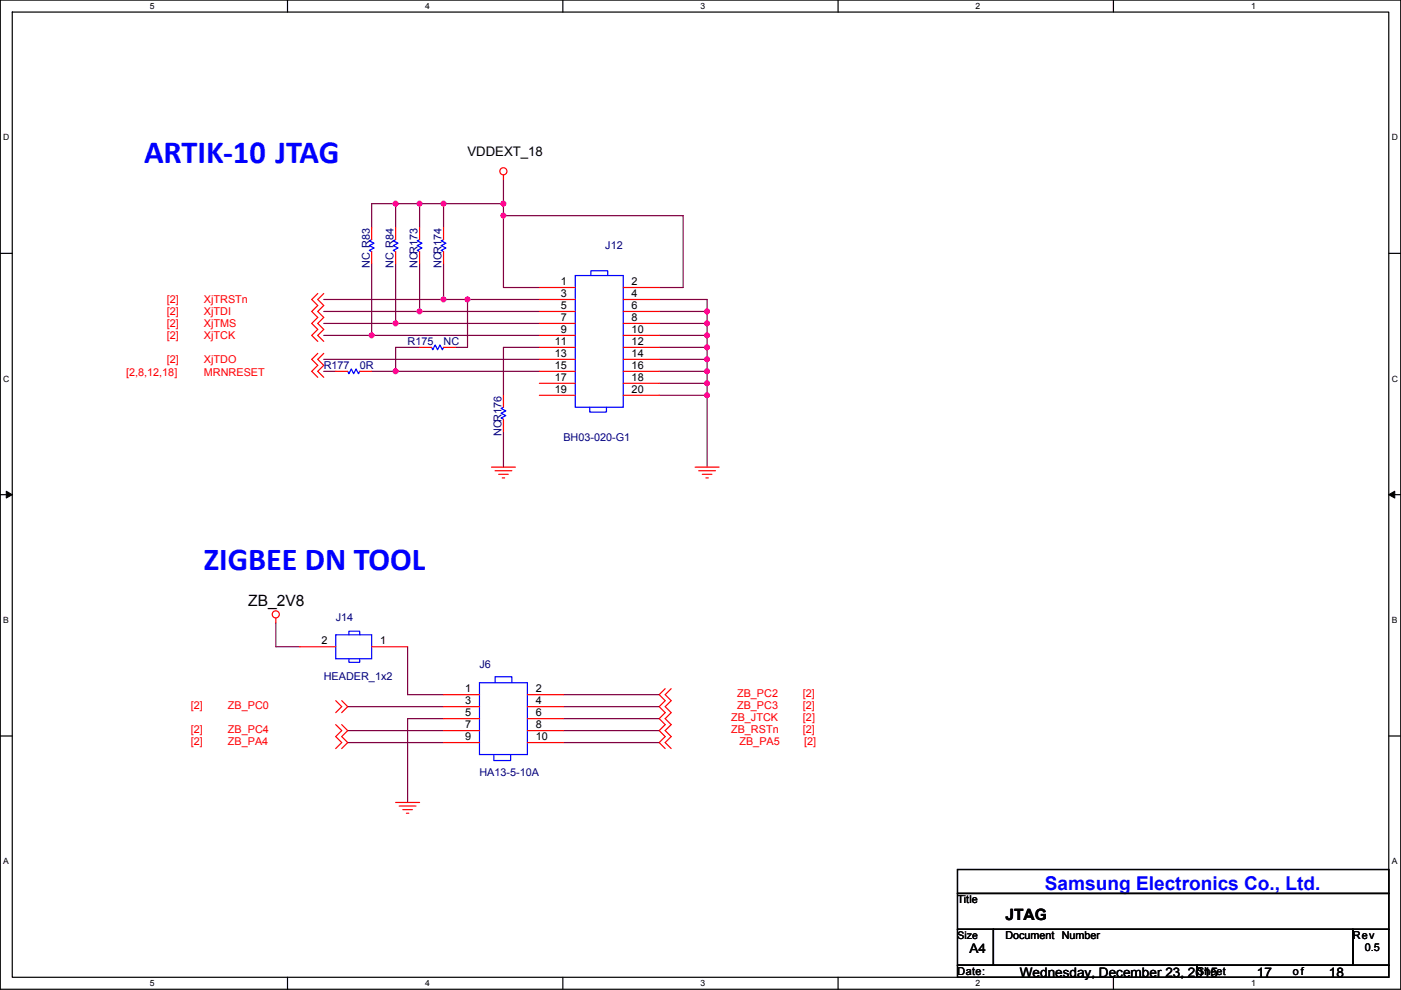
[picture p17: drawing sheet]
<svg xmlns="http://www.w3.org/2000/svg" width="297mm" height="210mm" viewBox="0 0 297 210" stroke-linecap="round" stroke-linejoin="round" font-family="sans-serif">
<defs><g id="words">
<text font-size="6.9" fill="#00f" x="30.5" y="34.5">ARTIK‐10 JTAG</text>
<text font-size="6.8" fill="#00f" x="43.2" y="120.8">ZIGBEE DN TOOL</text>
<text font-size="4" fill="#00f" x="221.5" y="188.7">Samsung Electronics Co., Ltd.</text>
<g font-size="3.3">
<text x="52.6" y="128.5">ZB_2V8</text>
<text x="213.2" y="195.1">JTAG</text>
</g>
<g font-size="2.8">
<text x="99.1" y="33">VDDEXT_18</text>
<text x="205.5" y="202.2">A4</text>
<text x="216.2" y="207.2">Wednesday, December 23, 2015</text>
<text x="266.5" y="207.2">17</text>
<text x="281.7" y="207.2">18</text>
</g>
<g font-size="2.3" fill="#000080">
<text x="128.3" y="52.9">J12</text>
<text x="78.4" y="56.9" transform="rotate(-90 78.4 56.9)">NC R83</text>
<text x="83.5" y="56.9" transform="rotate(-90 83.5 56.9)">NC R84</text>
<text x="88.5" y="56.9" transform="rotate(-90 88.5 56.9)">NCR173</text>
<text x="93.6" y="56.9" transform="rotate(-90 93.6 56.9)">NCR174</text>
<text x="86.4" y="73.2">R175</text>
<text x="94" y="73.2">NC</text>
<text x="68.6" y="78.3">R177</text>
<text x="76.3" y="78.3">0R</text>
<text x="106.3" y="92.5" transform="rotate(-90 106.3 92.5)">NCR176</text>
<text x="119.4" y="93.5">BH03-020-G1</text>
<text x="71.2" y="131.6">J14</text>
<text x="101.7" y="141.8">J6</text>
<text x="68.6" y="144.3">HEADER_1x2</text>
<text x="101.7" y="164.6">HA13-5-10A</text>
</g>
<g font-size="2.3" fill="#f00">
<text x="35.4" y="64.3">[2]</text>
<text x="43.2" y="64.3">XjTRSTn</text>
<text x="35.4" y="69.4">[2]</text>
<text x="35.4" y="71.9">[2]</text>
<text x="35.4" y="66.8">[2]</text>
<text x="43.2" y="69.4">XjTMS</text>
<text x="43.2" y="71.9">XjTCK</text>
<text x="43.2" y="66.8">XjTDI</text>
<text x="35.4" y="77">[2]</text>
<text x="43.2" y="77">XjTDO</text>
<text x="26.7" y="79.8">[2,8,12,18]</text>
<text x="43.2" y="79.8">MRNRESET</text>
<text x="156.3" y="147.9">ZB_PC2</text>
<text x="170.2" y="147.9">[2]</text>
<text x="40.4" y="150.4">[2]</text>
<text x="40.4" y="155.5">[2]</text>
<text x="48.3" y="150.4">ZB_PC0</text>
<text x="48.3" y="155.5">ZB_PC4</text>
<text x="155" y="155.5">ZB_RSTn</text>
<text x="155" y="153">ZB_JTCK</text>
<text x="156.3" y="150.4">ZB_PC3</text>
<text x="170.2" y="150.4">[2]</text>
<text x="170.2" y="155.5">[2]</text>
<text x="170.2" y="153">[2]</text>
<text x="40.4" y="158">[2]</text>
<text x="48.3" y="158">ZB_PA4</text>
<text x="156.8" y="158">ZB_PA5</text>
<text x="170.5" y="158">[2]</text>
</g>
<g font-size="2.3">
<text x="118.9" y="60.5">1</text>
<text x="118.9" y="63">3</text>
<text x="118.9" y="65.5">5</text>
<text x="133.9" y="60.5">2</text>
<text x="133.9" y="63">4</text>
<text x="133.9" y="65.5">6</text>
<text x="118.9" y="68.1">7</text>
<text x="118.9" y="70.6">9</text>
<text x="133.9" y="68.1">8</text>
<text x="133.9" y="70.6">10</text>
<text x="117.7" y="73.2">11</text>
<text x="117.7" y="75.7">13</text>
<text x="133.9" y="73.2">12</text>
<text x="133.9" y="75.7">14</text>
<text x="117.7" y="78.2">15</text>
<text x="117.7" y="80.8">17</text>
<text x="117.7" y="83.3">19</text>
<text x="133.9" y="78.2">16</text>
<text x="133.9" y="80.8">18</text>
<text x="133.9" y="83.3">20</text>
<text x="68.1" y="136.7">2</text>
<text x="80.6" y="136.7">1</text>
<text x="98.6" y="146.8">1</text>
<text x="98.6" y="149.4">3</text>
<text x="113.6" y="146.8">2</text>
<text x="113.6" y="149.4">4</text>
<text x="98.6" y="151.9">5</text>
<text x="98.6" y="154.4">7</text>
<text x="113.6" y="151.9">6</text>
<text x="113.6" y="154.4">8</text>
<text x="98.6" y="157">9</text>
<text x="113.6" y="157">10</text>
<text x="203" y="191.6">Title</text>
<text x="213.2" y="199.2">Document Number</text>
<text x="286.8" y="199.2">Rev</text>
<text x="289.4" y="201.7">0.5</text>
<text x="203" y="206.8">Date:</text>
<text x="253.8" y="206.8">Sheet</text>
<text x="274.1" y="206.8">of</text>
</g>
<text font-size="2.2" x="203" y="199.1">Size</text>
<g font-size="1.8">
<text x="31.8" y="1.9">5</text>
<text x="90.1" y="1.9">4</text>
<text x="148.5" y="1.9">3</text>
<text x="206.9" y="1.9">2</text>
<text x="265.2" y="1.9">1</text>
<text x=".7" y="29.8">D</text>
<text x="295.1" y="29.8">D</text>
<text x=".7" y="81">C</text>
<text x="295.1" y="81">C</text>
<text x=".7" y="132.1">B</text>
<text x="295.1" y="132.1">B</text>
<text x=".7" y="183.3">A</text>
<text x="295.1" y="183.3">A</text>
<text x="31.8" y="209.2">5</text>
<text x="90.1" y="209.2">4</text>
<text x="148.5" y="209.2">3</text>
<text x="206.9" y="209.2">2</text>
<text x="265.2" y="209.2">1</text>
</g>
</g></defs>
<path d="M.1 0h296.9v209.8h-296.9zM2.6 2.6h291.8v204.7h-291.8z" fill="none" stroke="#000" stroke-width=".25"/>
<g fill="#fff">
<path d="M31.8 .3h1v2h-1z"/>
<path d="M31.8 207.5h1v2.1h-1z"/>
</g>
<path d="M61 0v2.6M61 207.3v2.5" fill="none" stroke="#000" stroke-width=".25"/>
<g fill="#fff">
<path d="M90.1 .3h1v2h-1z"/>
<path d="M90.1 207.5h1v2.1h-1z"/>
</g>
<path d="M119.3 0v2.6M119.3 207.3v2.5" fill="none" stroke="#000" stroke-width=".25"/>
<g fill="#fff">
<path d="M148.5 .3h1v2h-1z"/>
<path d="M148.5 207.5h1v2.1h-1z"/>
</g>
<path d="M177.7 0v2.6M177.7 207.3v2.5" fill="none" stroke="#000" stroke-width=".25"/>
<g fill="#fff">
<path d="M206.9 .3h1v2h-1z"/>
<path d="M206.9 207.5h1v2.1h-1z"/>
</g>
<path d="M236.1 0v2.6M236.1 207.3v2.5" fill="none" stroke="#000" stroke-width=".25"/>
<g fill="#fff">
<path d="M265.2 .3h1v2h-1z"/>
<path d="M265.2 207.5h1v2.1h-1z"/>
<path d="M.7 28.2h1.3v2h-1.3z"/>
<path d="M295.1 28.2h1.3v2h-1.3z"/>
<path d="M.7 79.3h1.3v2.1h-1.3z"/>
<path d="M295.1 79.3h1.3v2.1h-1.3z"/>
</g>
<path d="M.1 53.7h2.5M294.4 53.7h2.6" fill="none" stroke="#000" stroke-width=".25"/>
<g fill="#fff">
<path d="M.7 130.5h1.2v2h-1.2z"/>
<path d="M295.1 130.5h1.2v2h-1.2z"/>
</g>
<path d="M.1 104.9h2.5M294.4 104.9h2.6" fill="none" stroke="#000" stroke-width=".25"/>
<path d="M1.3 104.2l1.3 .7-1.3 .7zM294.4 104.9l1.3-.7v1.4z" fill="#000" stroke="#000" stroke-width=".21"/>
<g fill="#fff">
<path d="M.7 181.7h1.2v2h-1.2z"/>
<path d="M295.1 181.7h1.2v2h-1.2z"/>
</g>
<path d="M.1 156.1h2.5M294.4 156.1h2.6M203 184.4h91.4v5.1h-91.4zM203 189.5h91.4v7.6h-91.4zM203 197.1h7.6v7.6h-7.6zM210.6 197.1h76.2v7.6h-76.2zM286.8 197.1h7.6v7.6h-7.6zM203 204.7h50.8v2.6h-50.8zM253.8 204.7h40.6v2.6h-40.6z" fill="none" stroke="#000" stroke-width=".25"/>
<g fill="none" stroke="#800040" stroke-width=".25">
<path d="M106.7 38.1v5.1M78.8 48.3v-5.1h5.1v5.1M78.8 55.9v15.2M83.9 43.2h5.1M83.9 55.9v12.7M89 43.2v5.1M89 55.9v10.2M89 43.2h5M94 43.2v5.1M94 55.9v7.6M94 43.2h12.7M106.7 43.2v2.5h38.1v15.3h-5"/>
<path d="M106.7 45.7v15.3h7.7M68.6 76.2h45.8M68.6 66.1h20.4M68.6 68.6h15.3M68.6 78.8h2.6M68.6 63.5h25.4M68.6 71.1h10.2M78.8 71.1h35.6M78.8 78.8h5.1M83.9 68.6h30.5M83.9 78.8h30.5M89 66.1h25.4"/>
<path d="M89 73.7h-5.1v5.1M94 63.5h5.1M99.1 63.5h15.3M99.1 63.5v10.2h-2.5M114.4 73.7h-7.7v10.1M139.8 63.5h10.1v2.6M139.8 78.8h10.1M139.8 76.2h10.1M139.8 73.7h10.1M139.8 71.1h10.1M139.8 68.6h10.1M139.8 66.1h10.1"/>
<path d="M149.9 73.7v2.5M149.9 76.2v2.6M149.9 71.1v2.6M149.9 66.1v2.5M149.9 68.6v2.5M149.9 78.8v2.5M106.7 91.5v7.6M139.8 83.8h10.1M139.8 81.3h10.1v2.5M149.9 83.8v15.3M58.5 132.1v5.1h5.1M86.4 137.2v10.1h7.6"/>
<path d="M73.7 149.9h20.3M73.7 155h20.3M73.7 157.5h20.3M94 152.4h-7.6v17.8M119.4 147.3h20.4M119.4 149.9h20.4M119.4 155h20.4M119.4 152.4h20.4M119.4 157.5h20.4"/>
</g>
<g fill="#f0f" stroke="#f0f" stroke-width=".25">
<circle cx="106.7" cy="45.7" r=".5"/>
<circle cx="99.1" cy="63.5" r=".5"/>
<circle cx="83.9" cy="78.7" r=".5"/>
<circle cx="78.8" cy="71.1" r=".5"/>
<circle cx="83.9" cy="43.2" r=".5"/>
<circle cx="88.9" cy="43.2" r=".5"/>
<circle cx="94" cy="43.2" r=".5"/>
<circle cx="83.9" cy="68.6" r=".5"/>
<circle cx="94" cy="63.5" r=".5"/>
<circle cx="149.9" cy="83.8" r=".5"/>
<circle cx="106.7" cy="43.2" r=".5"/>
<circle cx="149.9" cy="76.2" r=".5"/>
<circle cx="149.9" cy="73.7" r=".5"/>
<circle cx="149.9" cy="71.1" r=".5"/>
<circle cx="149.9" cy="68.6" r=".5"/>
<circle cx="149.9" cy="66" r=".5"/>
<circle cx="149.9" cy="81.3" r=".5"/>
<circle cx="149.9" cy="78.7" r=".5"/>
<circle cx="88.9" cy="66" r=".5"/>
</g>
<g fill="none" stroke="#f00" stroke-width=".25">
<path d="M106.7 37.1v1M78.8 53.4v2.5M78.8 48.3v2.5M83.9 53.4v2.5M83.9 48.3v2.5M89 53.4v2.5M89 48.3v2.5M94 53.4v2.5M94 48.3v2.5M67.4 75l-1.3 1.2 1.3 1.3-1.3 1.3 1.3 1.2M67.4 62.3l-1.3 1.2 1.3 1.3-1.3 1.3 1.3 1.2-1.3 1.3 1.3 1.3-1.3 1.2 1.3 1.3M68.6 75l-1.2 1.2 1.2 1.3-1.2 1.3 1.2 1.2"/>
<path d="M68.6 62.3l-1.2 1.2 1.2 1.3-1.2 1.3 1.2 1.2-1.2 1.3 1.2 1.3-1.2 1.2 1.2 1.3M71.2 78.8h2.5M76.3 78.8h2.5M89 73.7h2.5M94 73.7h2.6M114.4 61h7.6M114.4 63.5h7.6M114.4 66.1h7.6M114.4 68.6h7.6M114.4 71.1h7.6M114.4 73.7h7.6M114.4 76.2h7.6"/>
<path d="M114.4 78.8h7.6M132.1 61h7.7M132.1 63.5h7.7M132.1 66.1h7.7M132.1 68.6h7.7M132.1 71.1h7.7M132.1 73.7h7.7M132.1 76.2h7.7M132.1 78.8h7.7M104.2 99.1h5.1M105 99.8h3.5M106.7 88.9v2.6"/>
<path d="M106.7 83.8v2.6M114.4 81.3h7.6M114.4 83.8h7.6M132.1 81.3h7.7M132.1 83.8h7.7M147.4 99.1h5.1M148.1 99.8h3.6M105.7 100.6h2.1M106.5 101.4h.5M148.9 100.6h2M149.7 101.4h.5M58.5 131.1v1"/>
<path d="M63.6 137.2h7.6M78.8 137.2h7.6M71.2 148.6l1.3 1.3-1.3 1.3M71.2 153.7l1.3 1.3-1.3 1.2 1.3 1.3-1.3 1.3M72.5 148.6l1.2 1.3-1.2 1.3M72.5 153.7l1.2 1.3-1.2 1.2 1.2 1.3-1.2 1.3M94 147.3h7.7M94 149.9h7.7M94 152.4h7.7M94 155h7.7M94 157.5h7.7M111.8 147.3h7.6"/>
<path d="M111.8 149.9h7.6M111.8 152.4h7.6M111.8 155h7.6M111.8 157.5h7.6M141 146.1l-1.2 1.2 1.2 1.3-1.2 1.3 1.2 1.3-1.2 1.2 1.2 1.3-1.2 1.3 1.2 1.2-1.2 1.3 1.2 1.3M142.3 146.1l-1.3 1.2 1.3 1.3-1.3 1.3 1.3 1.3-1.3 1.2 1.3 1.3-1.3 1.3 1.3 1.2-1.3 1.3 1.3 1.3M83.9 170.2h5.1M84.6 171h3.6M85.4 171.7h2M86.2 172.5h.5"/>
<circle cx="106.7" cy="36.3" r=".76"/>
<circle cx="58.5" cy="130.3" r=".76"/>
</g>
<g fill="none" stroke="#00f" stroke-width=".25">
<path d="M78.8 50.8l-.5 .3 1 .5-1 .5 1 .5-1 .5 .5 .3M83.9 50.8l-.5 .3 1 .5-1 .5 1 .5-1 .5 .5 .3M89 50.8l-.5 .3 1 .5-1 .5 1 .5-1 .5 .5 .3M94 50.8l-.5 .3 1 .5-1 .5 1 .5-1 .5 .5 .3M122 58.4h10.1v28h-10.1zM125.3 58.4v-1h3.5v1M73.7 78.8l.3 .5 .5-1 .5 1 .5-1 .5 1 .3-.5M91.5 73.7l.3 .5 .5-1 .5 1 .5-1 .5 1 .2-.5M106.7 86.4l-.5 .2 1 .5-1 .6 1 .5-1 .5 .5 .2M125 86.4v1h3.6v-1M71.2 134.6h7.6v5.1h-7.6zM74 134.6v-.7h2.3v.7"/>
<path d="M74 139.7v.8h2.3v-.8M101.7 144.8h10.1v15.2h-10.1zM105 144.8v-1.3h3.5v1.3M104.7 160v1.3h3.6v-1.3"/>
</g>
<use href="#words"/>
</svg>
